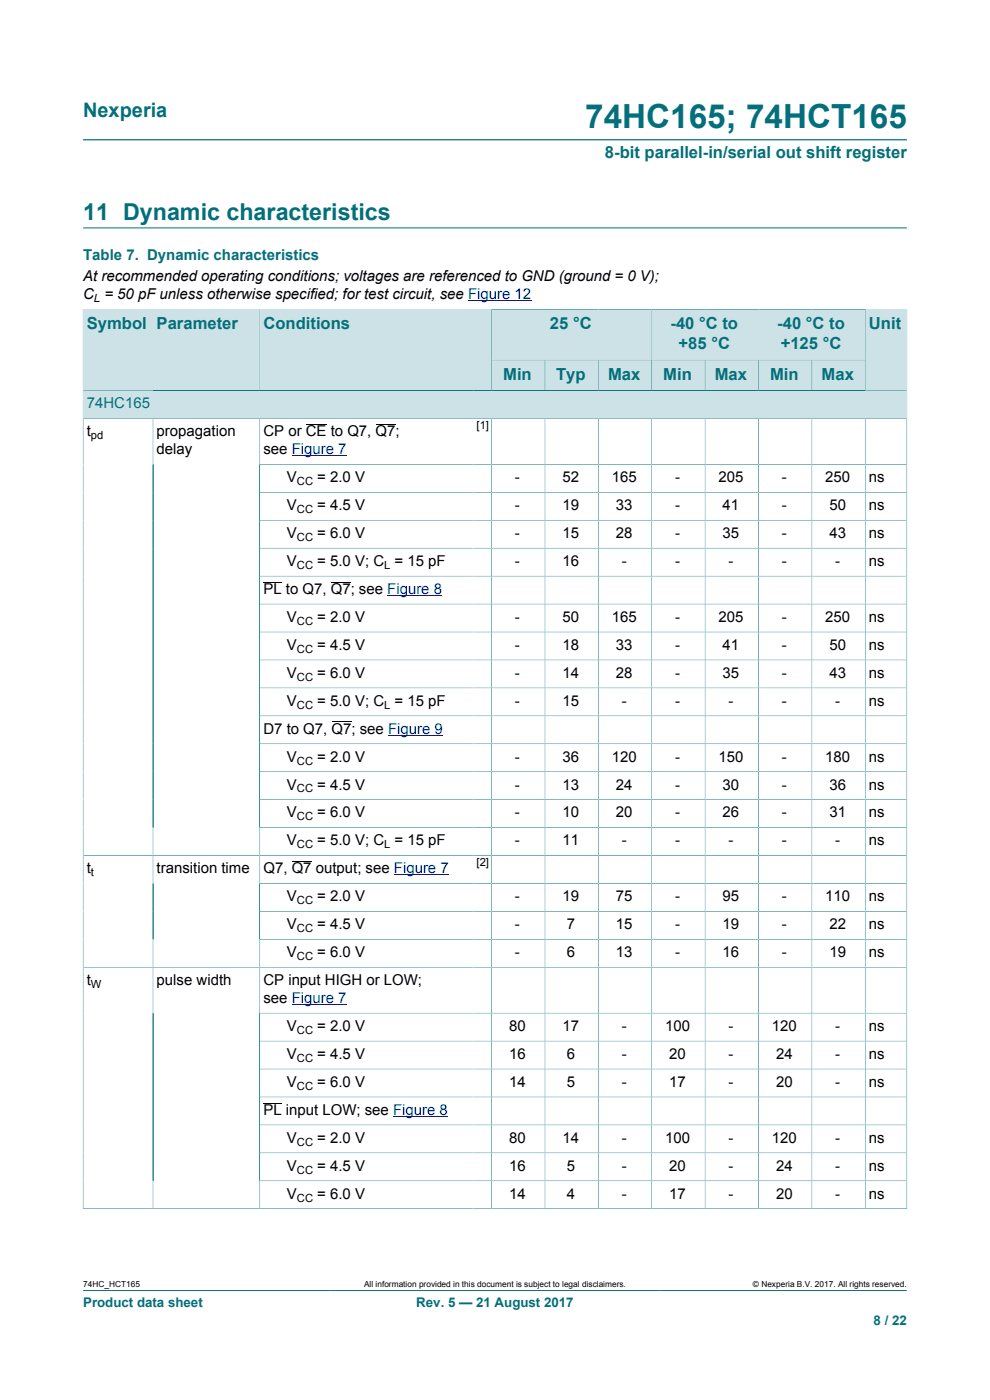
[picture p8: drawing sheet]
<svg xmlns="http://www.w3.org/2000/svg" width="210mm" height="297mm" viewBox="0 0 210 297" stroke-linecap="round" stroke-linejoin="round" font-family="sans-serif">
<defs><g id="words">
<text font-size="7.1" fill="#036f7b" x="124.1" y="27.2">74HC165; 74HCT165</text>
<text font-size="4.9" fill="#036f7b" x="17.6" y="46.6">11 Dynamic characteristics</text>
<text font-size="4.2" fill="#036f7b" x="17.6" y="24.8">Nexperia</text>
<g font-size="3.5" fill="#036f7b">
<text x="128.3" y="33.5">8-bit parallel-in/serial out shift register</text>
<text x="18.4" y="69.8">Symbol</text>
<text x="33.2" y="69.8">Parameter</text>
<text x="55.9" y="69.8">Conditions</text>
<text x="116.7" y="69.8">25 °C</text>
<text x="142.2" y="69.8">-40 °C to</text>
<text x="164.9" y="69.8">-40 °C to</text>
<text x="184.3" y="69.8">Unit</text>
<text x="143.9" y="74">+85 °C</text>
<text x="165.6" y="74">+125 °C</text>
<text x="106.7" y="80.5">Min</text>
<text x="118" y="80.5">Typ</text>
<text x="129" y="80.5">Max</text>
<text x="140.7" y="80.5">Min</text>
<text x="151.6" y="80.5">Max</text>
<text x="163.3" y="80.5">Min</text>
<text x="174.3" y="80.5">Max</text>
</g>
<g font-size="3.2" fill="#036f7b">
<text x="17.6" y="55.2">Table 7. Dynamic characteristics</text>
<text x="18.4" y="86.6">74HC165</text>
</g>
<g font-size="3.2">
<text x="17.6" y="59.7">At recommended operating conditions; voltages are referenced to GND (ground = 0 V);</text>
<text x="17.6" y="63.5">C = 50 pF unless otherwise specified; for test circuit, see Figure 12</text>
<text x="18.4" y="92.6">t</text>
<text x="33.2" y="92.6">propagation</text>
<text x="55.9" y="92.6">CP or CE to Q7, Q7;</text>
<text x="33.2" y="96.4">delay</text>
<text x="55.9" y="96.4">see Figure 7</text>
<text x="60.9" y="102.3">V</text>
<text x="67.3" y="102.3">= 2.0 V</text>
<text x="109.2" y="102.3">-</text>
<text x="119.3" y="102.3">52</text>
<text x="129.8" y="102.3">165</text>
<text x="143.2" y="102.3">-</text>
<text x="152.4" y="102.3">205</text>
<text x="165.9" y="102.3">-</text>
<text x="175.1" y="102.3">250</text>
<text x="184.3" y="102.3">ns</text>
<text x="60.9" y="108.2">V</text>
<text x="67.3" y="108.2">= 4.5 V</text>
<text x="109.2" y="108.2">-</text>
<text x="119.3" y="108.2">19</text>
<text x="130.6" y="108.2">33</text>
<text x="143.2" y="108.2">-</text>
<text x="153.3" y="108.2">41</text>
<text x="165.9" y="108.2">-</text>
<text x="175.9" y="108.2">50</text>
<text x="184.3" y="108.2">ns</text>
<text x="60.9" y="114.2">V</text>
<text x="67.3" y="114.2">= 6.0 V</text>
<text x="109.2" y="114.2">-</text>
<text x="119.3" y="114.2">15</text>
<text x="130.6" y="114.2">28</text>
<text x="143.2" y="114.2">-</text>
<text x="153.3" y="114.2">35</text>
<text x="165.9" y="114.2">-</text>
<text x="175.9" y="114.2">43</text>
<text x="184.3" y="114.2">ns</text>
<text x="60.9" y="120.1">V</text>
<text x="67.3" y="120.1">= 5.0 V; C = 15 pF</text>
<text x="109.2" y="120.1">-</text>
<text x="119.3" y="120.1">16</text>
<text x="131.9" y="120.1">-</text>
<text x="143.2" y="120.1">-</text>
<text x="154.5" y="120.1">-</text>
<text x="165.9" y="120.1">-</text>
<text x="177.2" y="120.1">-</text>
<text x="184.3" y="120.1">ns</text>
<text x="55.9" y="126">PL to Q7, Q7; see Figure 8</text>
<text x="60.9" y="131.9">V</text>
<text x="67.3" y="131.9">= 2.0 V</text>
<text x="109.2" y="131.9">-</text>
<text x="119.3" y="131.9">50</text>
<text x="129.8" y="131.9">165</text>
<text x="143.2" y="131.9">-</text>
<text x="152.4" y="131.9">205</text>
<text x="165.9" y="131.9">-</text>
<text x="175.1" y="131.9">250</text>
<text x="184.3" y="131.9">ns</text>
<text x="60.9" y="137.9">V</text>
<text x="67.3" y="137.9">= 4.5 V</text>
<text x="109.2" y="137.9">-</text>
<text x="119.3" y="137.9">18</text>
<text x="130.6" y="137.9">33</text>
<text x="143.2" y="137.9">-</text>
<text x="153.3" y="137.9">41</text>
<text x="165.9" y="137.9">-</text>
<text x="175.9" y="137.9">50</text>
<text x="184.3" y="137.9">ns</text>
<text x="60.9" y="143.8">V</text>
<text x="67.3" y="143.8">= 6.0 V</text>
<text x="109.2" y="143.8">-</text>
<text x="119.3" y="143.8">14</text>
<text x="130.6" y="143.8">28</text>
<text x="143.2" y="143.8">-</text>
<text x="153.3" y="143.8">35</text>
<text x="165.9" y="143.8">-</text>
<text x="175.9" y="143.8">43</text>
<text x="184.3" y="143.8">ns</text>
<text x="60.9" y="149.7">V</text>
<text x="67.3" y="149.7">= 5.0 V; C = 15 pF</text>
<text x="109.2" y="149.7">-</text>
<text x="119.3" y="149.7">15</text>
<text x="131.9" y="149.7">-</text>
<text x="143.2" y="149.7">-</text>
<text x="154.5" y="149.7">-</text>
<text x="165.9" y="149.7">-</text>
<text x="177.2" y="149.7">-</text>
<text x="184.3" y="149.7">ns</text>
<text x="55.9" y="155.6">D7 to Q7, Q7; see Figure 9</text>
<text x="60.9" y="161.6">V</text>
<text x="67.3" y="161.6">= 2.0 V</text>
<text x="109.2" y="161.6">-</text>
<text x="119.3" y="161.6">36</text>
<text x="129.8" y="161.6">120</text>
<text x="143.2" y="161.6">-</text>
<text x="152.4" y="161.6">150</text>
<text x="165.9" y="161.6">-</text>
<text x="175.1" y="161.6">180</text>
<text x="184.3" y="161.6">ns</text>
<text x="60.9" y="167.5">V</text>
<text x="67.3" y="167.5">= 4.5 V</text>
<text x="109.2" y="167.5">-</text>
<text x="119.3" y="167.5">13</text>
<text x="130.6" y="167.5">24</text>
<text x="143.2" y="167.5">-</text>
<text x="153.3" y="167.5">30</text>
<text x="165.9" y="167.5">-</text>
<text x="175.9" y="167.5">36</text>
<text x="184.3" y="167.5">ns</text>
<text x="60.9" y="173.4">V</text>
<text x="67.3" y="173.4">= 6.0 V</text>
<text x="109.2" y="173.4">-</text>
<text x="119.3" y="173.4">10</text>
<text x="130.6" y="173.4">20</text>
<text x="143.2" y="173.4">-</text>
<text x="153.3" y="173.4">26</text>
<text x="165.9" y="173.4">-</text>
<text x="175.9" y="173.4">31</text>
<text x="184.3" y="173.4">ns</text>
<text x="60.9" y="179.4">V</text>
<text x="67.3" y="179.4">= 5.0 V; C = 15 pF</text>
<text x="109.2" y="179.4">-</text>
<text x="119.3" y="179.4">11</text>
<text x="131.9" y="179.4">-</text>
<text x="143.2" y="179.4">-</text>
<text x="154.5" y="179.4">-</text>
<text x="165.9" y="179.4">-</text>
<text x="177.2" y="179.4">-</text>
<text x="184.3" y="179.4">ns</text>
<text x="18.4" y="185.3">t</text>
<text x="33.2" y="185.3">transition time</text>
<text x="55.9" y="185.3">Q7, Q7 output; see Figure 7</text>
<text x="60.9" y="191.2">V</text>
<text x="67.3" y="191.2">= 2.0 V</text>
<text x="109.2" y="191.2">-</text>
<text x="119.3" y="191.2">19</text>
<text x="130.6" y="191.2">75</text>
<text x="143.2" y="191.2">-</text>
<text x="153.3" y="191.2">95</text>
<text x="165.9" y="191.2">-</text>
<text x="175.1" y="191.2">110</text>
<text x="184.3" y="191.2">ns</text>
<text x="60.9" y="197.1">V</text>
<text x="67.3" y="197.1">= 4.5 V</text>
<text x="109.2" y="197.1">-</text>
<text x="120.2" y="197.1">7</text>
<text x="130.6" y="197.1">15</text>
<text x="143.2" y="197.1">-</text>
<text x="153.3" y="197.1">19</text>
<text x="165.9" y="197.1">-</text>
<text x="175.9" y="197.1">22</text>
<text x="184.3" y="197.1">ns</text>
<text x="60.9" y="203.1">V</text>
<text x="67.3" y="203.1">= 6.0 V</text>
<text x="109.2" y="203.1">-</text>
<text x="120.2" y="203.1">6</text>
<text x="130.6" y="203.1">13</text>
<text x="143.2" y="203.1">-</text>
<text x="153.3" y="203.1">16</text>
<text x="165.9" y="203.1">-</text>
<text x="175.9" y="203.1">19</text>
<text x="184.3" y="203.1">ns</text>
<text x="18.4" y="209">t</text>
<text x="33.2" y="209">pulse width</text>
<text x="55.9" y="209">CP input HIGH or LOW;</text>
<text x="55.9" y="212.8">see Figure 7</text>
<text x="60.9" y="218.7">V</text>
<text x="67.3" y="218.7">= 2.0 V</text>
<text x="108" y="218.7">80</text>
<text x="119.3" y="218.7">17</text>
<text x="131.9" y="218.7">-</text>
<text x="141.1" y="218.7">100</text>
<text x="154.5" y="218.7">-</text>
<text x="163.7" y="218.7">120</text>
<text x="177.2" y="218.7">-</text>
<text x="184.3" y="218.7">ns</text>
<text x="60.9" y="224.6">V</text>
<text x="67.3" y="224.6">= 4.5 V</text>
<text x="108" y="224.6">16</text>
<text x="120.2" y="224.6">6</text>
<text x="131.9" y="224.6">-</text>
<text x="142" y="224.6">20</text>
<text x="154.5" y="224.6">-</text>
<text x="164.6" y="224.6">24</text>
<text x="177.2" y="224.6">-</text>
<text x="184.3" y="224.6">ns</text>
<text x="60.9" y="230.6">V</text>
<text x="67.3" y="230.6">= 6.0 V</text>
<text x="108" y="230.6">14</text>
<text x="120.2" y="230.6">5</text>
<text x="131.9" y="230.6">-</text>
<text x="142" y="230.6">17</text>
<text x="154.5" y="230.6">-</text>
<text x="164.6" y="230.6">20</text>
<text x="177.2" y="230.6">-</text>
<text x="184.3" y="230.6">ns</text>
<text x="55.9" y="236.5">PL input LOW; see Figure 8</text>
<text x="60.9" y="242.4">V</text>
<text x="67.3" y="242.4">= 2.0 V</text>
<text x="108" y="242.4">80</text>
<text x="119.3" y="242.4">14</text>
<text x="131.9" y="242.4">-</text>
<text x="141.1" y="242.4">100</text>
<text x="154.5" y="242.4">-</text>
<text x="163.7" y="242.4">120</text>
<text x="177.2" y="242.4">-</text>
<text x="184.3" y="242.4">ns</text>
<text x="60.9" y="248.4">V</text>
<text x="67.3" y="248.4">= 4.5 V</text>
<text x="108" y="248.4">16</text>
<text x="120.2" y="248.4">5</text>
<text x="131.9" y="248.4">-</text>
<text x="142" y="248.4">20</text>
<text x="154.5" y="248.4">-</text>
<text x="164.6" y="248.4">24</text>
<text x="177.2" y="248.4">-</text>
<text x="184.3" y="248.4">ns</text>
<text x="60.9" y="254.3">V</text>
<text x="67.3" y="254.3">= 6.0 V</text>
<text x="108" y="254.3">14</text>
<text x="120.2" y="254.3">4</text>
<text x="131.9" y="254.3">-</text>
<text x="142" y="254.3">17</text>
<text x="154.5" y="254.3">-</text>
<text x="164.6" y="254.3">20</text>
<text x="177.2" y="254.3">-</text>
<text x="184.3" y="254.3">ns</text>
</g>
<g font-size="2.8" fill="#036f7b">
<text x="17.6" y="277.3">Product data sheet</text>
<text x="88.3" y="277.3">Rev. 5 — 21 August 2017</text>
<text x="185.3" y="281">8 / 22</text>
</g>
<g font-size="2.4">
<text x="19.9" y="64.1">L</text>
<text x="19.3" y="93.2">pd</text>
<text x="101.1" y="90.9">[1]</text>
<text x="63" y="102.9">CC</text>
<text x="63" y="108.8">CC</text>
<text x="63" y="114.8">CC</text>
<text x="63" y="120.7">CC</text>
<text x="81.5" y="120.7">L</text>
<text x="63" y="132.6">CC</text>
<text x="63" y="138.5">CC</text>
<text x="63" y="144.4">CC</text>
<text x="63" y="150.3">CC</text>
<text x="81.5" y="150.3">L</text>
<text x="63" y="162.2">CC</text>
<text x="63" y="168.1">CC</text>
<text x="63" y="174">CC</text>
<text x="63" y="180">CC</text>
<text x="81.5" y="180">L</text>
<text x="19.3" y="185.9">t</text>
<text x="101.1" y="183.6">[2]</text>
<text x="63" y="191.8">CC</text>
<text x="63" y="197.7">CC</text>
<text x="63" y="203.7">CC</text>
<text x="19.3" y="209.6">W</text>
<text x="63" y="219.3">CC</text>
<text x="63" y="225.3">CC</text>
<text x="63" y="231.2">CC</text>
<text x="63" y="243">CC</text>
<text x="63" y="249">CC</text>
<text x="63" y="254.9">CC</text>
</g>
<g font-size="1.8">
<text x="17.6" y="273.1">74HC_HCT165</text>
<text x="77.2" y="273.1">All information provided in this document is subject to legal disclaimers.</text>
<text x="159.7" y="273.1">© Nexperia B.V. 2017. All rights reserved.</text>
</g>
</g></defs>
<path d="M17.6 29.7h174.8M17.6 48.3h174.8M104.3 65.6h33.9v10.8h-33.9zM17.6 273.8h174.8" fill="none" stroke="#036f7b" stroke-width=".21"/>
<path d="M99.3 63.8h13.4" fill="none" stroke="#00f" stroke-width=".21"/>
<path d="M104.3 65.7h33.9v10.6h-33.9z" fill="#cde2e7"/>
<path d="M138.2 65.6h22.7v10.8h-22.7z" fill="none" stroke="#036f7b" stroke-width=".21"/>
<path d="M138.3 65.7h22.5v10.6h-22.5z" fill="#cde2e7"/>
<path d="M160.9 65.6h22.6v10.8h-22.6z" fill="none" stroke="#036f7b" stroke-width=".21"/>
<path d="M161 65.7h22.5v10.6h-22.5z" fill="#cde2e7"/>
<path d="M17.6 65.6v17.3h14.9v-17.3h-14.9" fill="none" stroke="#036f7b" stroke-width=".21"/>
<path d="M17.7 65.7h14.7v17.1h-14.7z" fill="#cde2e7"/>
<path d="M32.5 65.6h22.6v17.3h-22.6z" fill="none" stroke="#036f7b" stroke-width=".21"/>
<path d="M32.5 65.7h22.5v17.1h-22.5z" fill="#cde2e7"/>
<path d="M100.4 65.6h-45.3v17.3h45.3" fill="none" stroke="#036f7b" stroke-width=".21"/>
<path d="M55.2 65.7h45.2v17.1h-45.2z" fill="#cde2e7"/>
<path d="M100.4 65.6h3.9v17.3h-3.9" fill="none" stroke="#036f7b" stroke-width=".21"/>
<g fill="#cde2e7">
<path d="M100.4 65.7h3.8v17.1h-3.8z"/>
<path d="M104.3 76.4h11.2v6.4h-11.2z"/>
</g>
<path d="M104.3 76.4h11.3v6.5h-11.3z" fill="none" stroke="#036f7b" stroke-width=".21"/>
<path d="M115.7 76.4h11.2v6.4h-11.2z" fill="#cde2e7"/>
<path d="M115.6 76.4h11.3v6.5h-11.3z" fill="none" stroke="#036f7b" stroke-width=".21"/>
<path d="M127 76.4h11.2v6.4h-11.2z" fill="#cde2e7"/>
<path d="M126.9 76.4h11.3v6.5h-11.3z" fill="none" stroke="#036f7b" stroke-width=".21"/>
<path d="M138.3 76.4h11.2v6.4h-11.2z" fill="#cde2e7"/>
<path d="M138.2 76.4h11.4v6.5h-11.4z" fill="none" stroke="#036f7b" stroke-width=".21"/>
<path d="M149.6 76.4h11.2v6.4h-11.2z" fill="#cde2e7"/>
<path d="M149.6 76.4h11.3v6.5h-11.3z" fill="none" stroke="#036f7b" stroke-width=".21"/>
<path d="M161 76.4h11.1v6.4h-11.1z" fill="#cde2e7"/>
<path d="M160.9 76.4h11.3v6.5h-11.3z" fill="none" stroke="#036f7b" stroke-width=".21"/>
<path d="M172.3 76.4h11.2v6.4h-11.2z" fill="#cde2e7"/>
<path d="M192.4 65.6v17.3h-20.2v-6.5h11.3M192.4 65.6h-8.9v17.3" fill="none" stroke="#036f7b" stroke-width=".21"/>
<path d="M183.6 65.7h8.7v17.1h-8.7z" fill="#cde2e7"/>
<path d="M17.6 82.9h174.8v5.9h-174.8z" fill="none" stroke="#036f7b" stroke-width=".21"/>
<path d="M17.7 82.9h174.6v5.8h-174.6z" fill="#cde2e7"/>
<g fill="none" stroke="#036f7b" stroke-width=".21">
<path d="M32.5 88.8v167.6M55.1 98.5h137.3M55.1 88.8v167.6M104.3 88.8v167.6M115.6 88.8v167.6M126.9 88.8v167.6M138.2 88.8v167.6M149.6 88.8v167.6M160.9 88.8v167.6M172.2 88.8v167.6M183.5 88.8v167.6M55.1 104.4h137.3"/>
<path d="M55.1 110.4h137.3M55.1 116.3h137.3M55.1 122.2h137.3M55.1 128.2h137.3M55.1 134.1h137.3M55.1 140h137.3M55.1 145.9h137.3M55.1 151.9h137.3M55.1 157.8h137.3M55.1 163.7h137.3M55.1 169.6h137.3M55.1 175.6h137.3"/>
<path d="M55.1 187.4h137.3M55.1 193.3h137.3M55.1 199.3h137.3M192.4 181.5h-174.8M17.6 205.2h174.8M55.1 214.9h137.3M55.1 220.9h137.3M55.1 226.8h137.3M55.1 232.7h137.3M55.1 238.6h137.3M55.1 244.6h137.3M55.1 250.5h137.3"/>
<path d="M192.4 256.5v-167.7h-174.8v167.7M192.4 256.4h-174.8"/>
</g>
<path d="M64.9 90.1h4.4M79.7 90.1h4.2M55.9 123.5h3.9M70.2 123.5h4.2M70.3 153.1h4.3M61.9 182.8h4.2M55.9 234h3.9" fill="none" stroke="#000" stroke-width=".21"/>
<path d="M61.9 96.7h11.6M82.1 126.3h11.7M82.3 156h11.7M83.6 185.6h11.6M61.9 213.1h11.6M83.4 236.8h11.6" fill="none" stroke="#00f" stroke-width=".21"/>
<use href="#words"/>
</svg>
